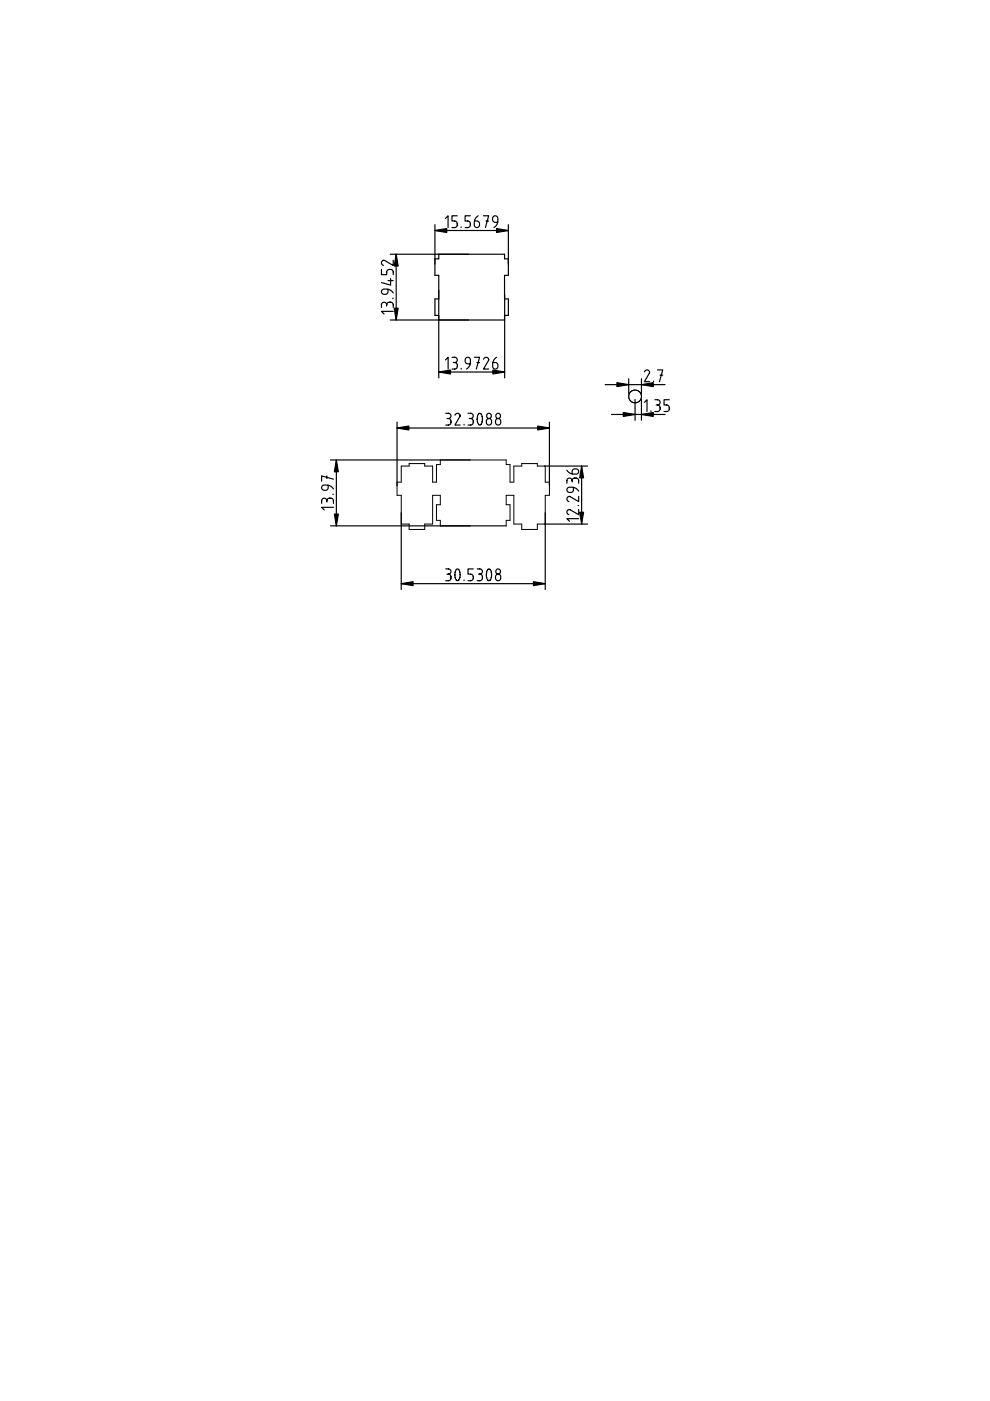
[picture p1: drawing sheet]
<svg xmlns="http://www.w3.org/2000/svg" width="210mm" height="297mm" viewBox="0 0 210 297" stroke-linecap="round" stroke-linejoin="round" font-family="sans-serif">
<g fill="none" stroke="#000" stroke-width=".25">
<path d="M80.9 57.1v1.1h1.1v-.5a.71 .71 0 0 1 .7-.6 .71 .71 0 0 1 .7 .6v.5M82.3 59.5h1.1M82.7 53.9h24.3v1h.8M82.8 59.1v1.4l-1.9-.6M83.4 55.2v1.1l-1.9-1.1a.54 .54 0 0 0-.7 .4 .54 .54 0 0 0 .5 .7M84 53.9v13.9M92.2 47.6v10.8h.8v21.7M92.2 48.9h15.6M93 53.9v1h-.8M94.4 46.3l.6-.5v2.5M96.9 45.8h-1.1v1.1h.6a.71 .71 0 0 1 .6 .7 .71 .71 0 0 1-.6 .7h-.6M97.8 48.1v.2"/>
<path d="M99.7 45.8h-1.1v1.1h.6a.71 .71 0 0 1 .5 .7 .71 .71 0 0 1-.5 .7h-.6M101.4 45.7a1.71 1.71 0 0 0-.6 2.5 .67 .67 0 0 0 .9-.5 .67 .67 0 0 0-.6-.8h-.5M102.5 45.8h1.1l-.7 2.5M103.1 46.9h.5M105.5 47.1h-.5a.67 .67 0 0 1-.6-.8 .67 .67 0 0 1 .9-.5 1.72 1.72 0 0 1-.6 2.5M107.8 47.6v10.8h-.8v5h.8v3.5h-.8v.9h-24.3M82 64.6a.56 .56 0 0 0-.6-.5 .56 .56 0 0 0-.5 .5v.6M82 64.6a.71 .71 0 0 1 .7-.5 .71 .71 0 0 1 .7 .5v.6M82 64.6v.3M82.3 61.3v.5a.67 .67 0 0 1-.8 .6 .67 .67 0 0 1-.5-.8 1.72 1.72 0 0 1 2.4 .5M83.2 63.2h.2M83.4 66h-2.5l.5 .6"/>
<path d="M93 63.4h-.8v3.5h.8M93 78.9h14M94.5 76.3l.5-.5v2.5M95.8 75.8h.6a.56 .56 0 0 1 .6 .5 .56 .56 0 0 1-.6 .6M96.1 76.9h.3M96.4 76.9a.71 .71 0 0 1 .6 .7 .71 .71 0 0 1-.6 .7h-.6M97.8 78.1v.2M99.7 77.1h-.5a.67 .67 0 0 1-.6-.8 .67 .67 0 0 1 .9-.5 1.72 1.72 0 0 1-.6 2.5M100.6 75.8h1.1l-.7 2.5M101.1 76.9h.6M102.5 76.2a.54 .54 0 0 1 .7-.5 .54 .54 0 0 1 .4 .7l-1.1 1.9h1.1M105.3 75.7a1.71 1.71 0 0 0-.6 2.5 .67 .67 0 0 0 .9-.5 .67 .67 0 0 0-.6-.8h-.5"/>
<path d="M107 62.5v17.6M136.6 78.8a.54 .54 0 0 1 .7-.4 .54 .54 0 0 1 .4 .7l-1.1 1.8h1.1M139.4 78.4h1.1l-.7 2.5M140 79.5h.5M70.1 97.5h29.6M71.3 97.5v14M84.2 89.5v13.5M84.2 90.7h32.3M94.5 87.6h.6a.56 .56 0 0 1 .5 .6 .56 .56 0 0 1-.5 .5M94.8 88.7h.3M95.1 88.7a.71 .71 0 0 1 .5 .7 .71 .71 0 0 1-.5 .7h-.6M96.5 88a.54 .54 0 0 1 .6-.4 .54 .54 0 0 1 .4 .7l-1.1 1.8h1.2"/>
<path d="M98.4 90v.1M99.2 87.6h.6a.56 .56 0 0 1 .5 .6 .56 .56 0 0 1-.5 .5M99.5 88.7h.3M99.8 88.7a.71 .71 0 0 1 .6 .7 .71 .71 0 0 1-.6 .7h-.6M101.5 87.8l.4-.1 .4 .8-.1 1.1-.5 .5-.3-.3-.2-.5v-1zM103.2 89a.61 .61 0 0 1 .9 0 .61 .61 0 0 1 0 .9 .61 .61 0 0 1-.9-.1zM105.1 89a.61 .61 0 0 1 .9 0 .61 .61 0 0 1 0 .9 .61 .61 0 0 1-.9-.1zM115.4 98.8h9.2M116.5 89.5v13.5M120.2 99.7a1.71 1.71 0 0 0 2.4 .5 .67 .67 0 0 0-.5-.8 .67 .67 0 0 0-.8 .6v.5M123.3 98.8v12.3M128.3 81.6h12.7"/>
<path d="M129.6 87.9h11.4M133.3 80.3v3.1M134.6 84.7v4.4M136 84.7v4.4M136 80.3v3.1M136.6 85.3l.6-.5v2.5M138 87.1v.2M138.6 80.8v.1M138.8 84.8h.6a.56 .56 0 0 1 .6 .5 .56 .56 0 0 1-.6 .6M139.1 85.9h.3M139.4 85.9a.71 .71 0 0 1 .6 .7 .71 .71 0 0 1-.6 .7h-.6M141.9 84.8h-1.1v1.1h.5a.71 .71 0 0 1 .6 .7 .71 .71 0 0 1-.6 .7h-.5"/>
<path d="M69.3 106.2a.56 .56 0 0 0-.6-.6 .56 .56 0 0 0-.5 .6v.5M69.3 106.2a.71 .71 0 0 1 .7-.6 .71 .71 0 0 1 .7 .6v.5M69.3 100.9v.6M69.3 106.2v.3M69.6 102.9v.5a.67 .67 0 0 1-.8 .6 .67 .67 0 0 1-.5-.9 1.72 1.72 0 0 1 2.4 .6M70.1 111.5h37.2M70.6 104.8h.1M70.7 107.6h-2.5l.5 .5M70.7 101.6l-2.5-.7v1.1M85.1 108.7v16.3M115.4 111.1h9.2M115.6 108.7v16.3"/>
<path d="M121.3 101.9a.56 .56 0 0 0-.6-.5 .56 .56 0 0 0-.5 .5v.6M121.3 101.9a.71 .71 0 0 1 .7-.6 .71 .71 0 0 1 .7 .6v.6M121.3 101.9v.3M121.6 103.3v.6a.67 .67 0 0 1-.8 .5 .67 .67 0 0 1-.5-.8 1.72 1.72 0 0 1 2.4 .5M122.6 107.2h.1M122.7 110h-2.5l.5 .5M122.7 108v1.1l-1.9-1a.54 .54 0 0 0-.6 .4 .54 .54 0 0 0 .4 .6M122.7 105.2v1.2l-1.9-1.1a.54 .54 0 0 0-.6 .4 .54 .54 0 0 0 .4 .6M85.1 123.7h30.5M94.5 120.6h.6a.56 .56 0 0 1 .5 .6 .56 .56 0 0 1-.5 .5M94.8 121.7h.3M95.1 121.7a.71 .71 0 0 1 .5 .7 .71 .71 0 0 1-.5 .7h-.6"/>
<path d="M96.8 120.8l.4-.1 .3 .8v1.1l-.5 .5-.4-.3-.1-.5v-1zM98.4 123v.1M100.3 120.6h-1.1v1.1h.6a.71 .71 0 0 1 .6 .7 .71 .71 0 0 1-.6 .7h-.6M101.2 120.6h.5a.56 .56 0 0 1 .6 .6 .56 .56 0 0 1-.6 .5M101.4 121.7h.3M101.7 121.7a.71 .71 0 0 1 .6 .7 .71 .71 0 0 1-.6 .7h-.5M103.4 120.8l.4-.1 .4 .8-.1 1.1-.4 .5-.4-.3-.2-.5 .1-1zM105.1 122a.61 .61 0 0 1 .9 0 .61 .61 0 0 1 0 .9 .61 .61 0 0 1-.9-.1z"/>
<circle cx="103.7" cy="88.2" r=".52"/>
<circle cx="105.6" cy="88.2" r=".52"/>
<circle cx="105.6" cy="121.2" r=".52"/>
</g>
<g fill="none" stroke="#000" stroke-width=".21">
<path d="M93.4 111.5v-1.2h-.9v-3.3h.9v-2h-1.7v6.1h-1.6v1.2h-3.4v-1.2h-1.6v-6.1h-.9v-2.8h.9v-3.4h1.6v-.5h3.4v.5h1.6v3.4h.8v-3.7h.9v-1h13.9v1h.8v3.7h.8v-3.4h1.7v-.5h3.3v.5h1.7v3.4h.9v2.8h-.9v6.1h-1.7v1.2h-3.3v-1.2h-1.7v-6.1h-1.6v2h.8v3.3h-.8v1.2"/>
<circle cx="134.6" cy="84.1" r="1.35"/>
<circle cx="134.7" cy="84.1" r="1.35"/>
</g>
<g fill="#000">
<path d="M84 53.9l.4 2.5h-.8zM92.2 48.9l2.5-.4v.8zM105.3 48.5l2.5 .4-2.5 .4zM83.6 65.3h.8l-.4 2.5zM93 78.9l2.5-.4v.8zM104.5 78.5l2.5 .4-2.5 .4zM71.3 97.5l.4 2.5h-.8zM84.2 90.7l2.5-.4v.9zM114 90.3l2.5 .4-2.5 .5zM123.3 98.8l.4 2.5h-.8zM130.8 81.1l2.5 .5-2.5 .4zM132.1 87.5l2.6 .4-2.6 .4z"/>
<path d="M136 87.9l2.5-.4v.8zM136 81.6l2.5-.5v.9zM70.9 109h.8l-.4 2.5zM122.9 108.6h.8l-.4 2.5zM85.1 123.7l2.5-.4v.9zM113.1 123.3l2.5 .4-2.5 .5z"/>
</g>
<g fill="#000" stroke="#000" stroke-width=".25">
<path d="M84 53.9l.4 2.5h-.8zM92.2 48.9l2.5-.4v.8zM105.3 48.5l2.5 .4-2.5 .4zM83.6 65.3h.8l-.4 2.5zM93 78.9l2.5-.4v.8zM104.5 78.5l2.5 .4-2.5 .4zM71.3 97.5l.4 2.5h-.8zM84.2 90.7l2.5-.4v.9zM114 90.3l2.5 .4-2.5 .5zM123.3 98.8l.4 2.5h-.8zM130.8 81.1l2.5 .5-2.5 .4zM132.1 87.5l2.5 .4-2.5 .4z"/>
<path d="M136 87.9l2.5-.4v.8zM136 81.6l2.5-.5v.9zM70.9 109h.8l-.4 2.5zM122.9 108.6h.8l-.4 2.5zM85.1 123.7l2.5-.4v.9zM113.1 123.3l2.5 .4-2.5 .5z"/>
</g>
</svg>
